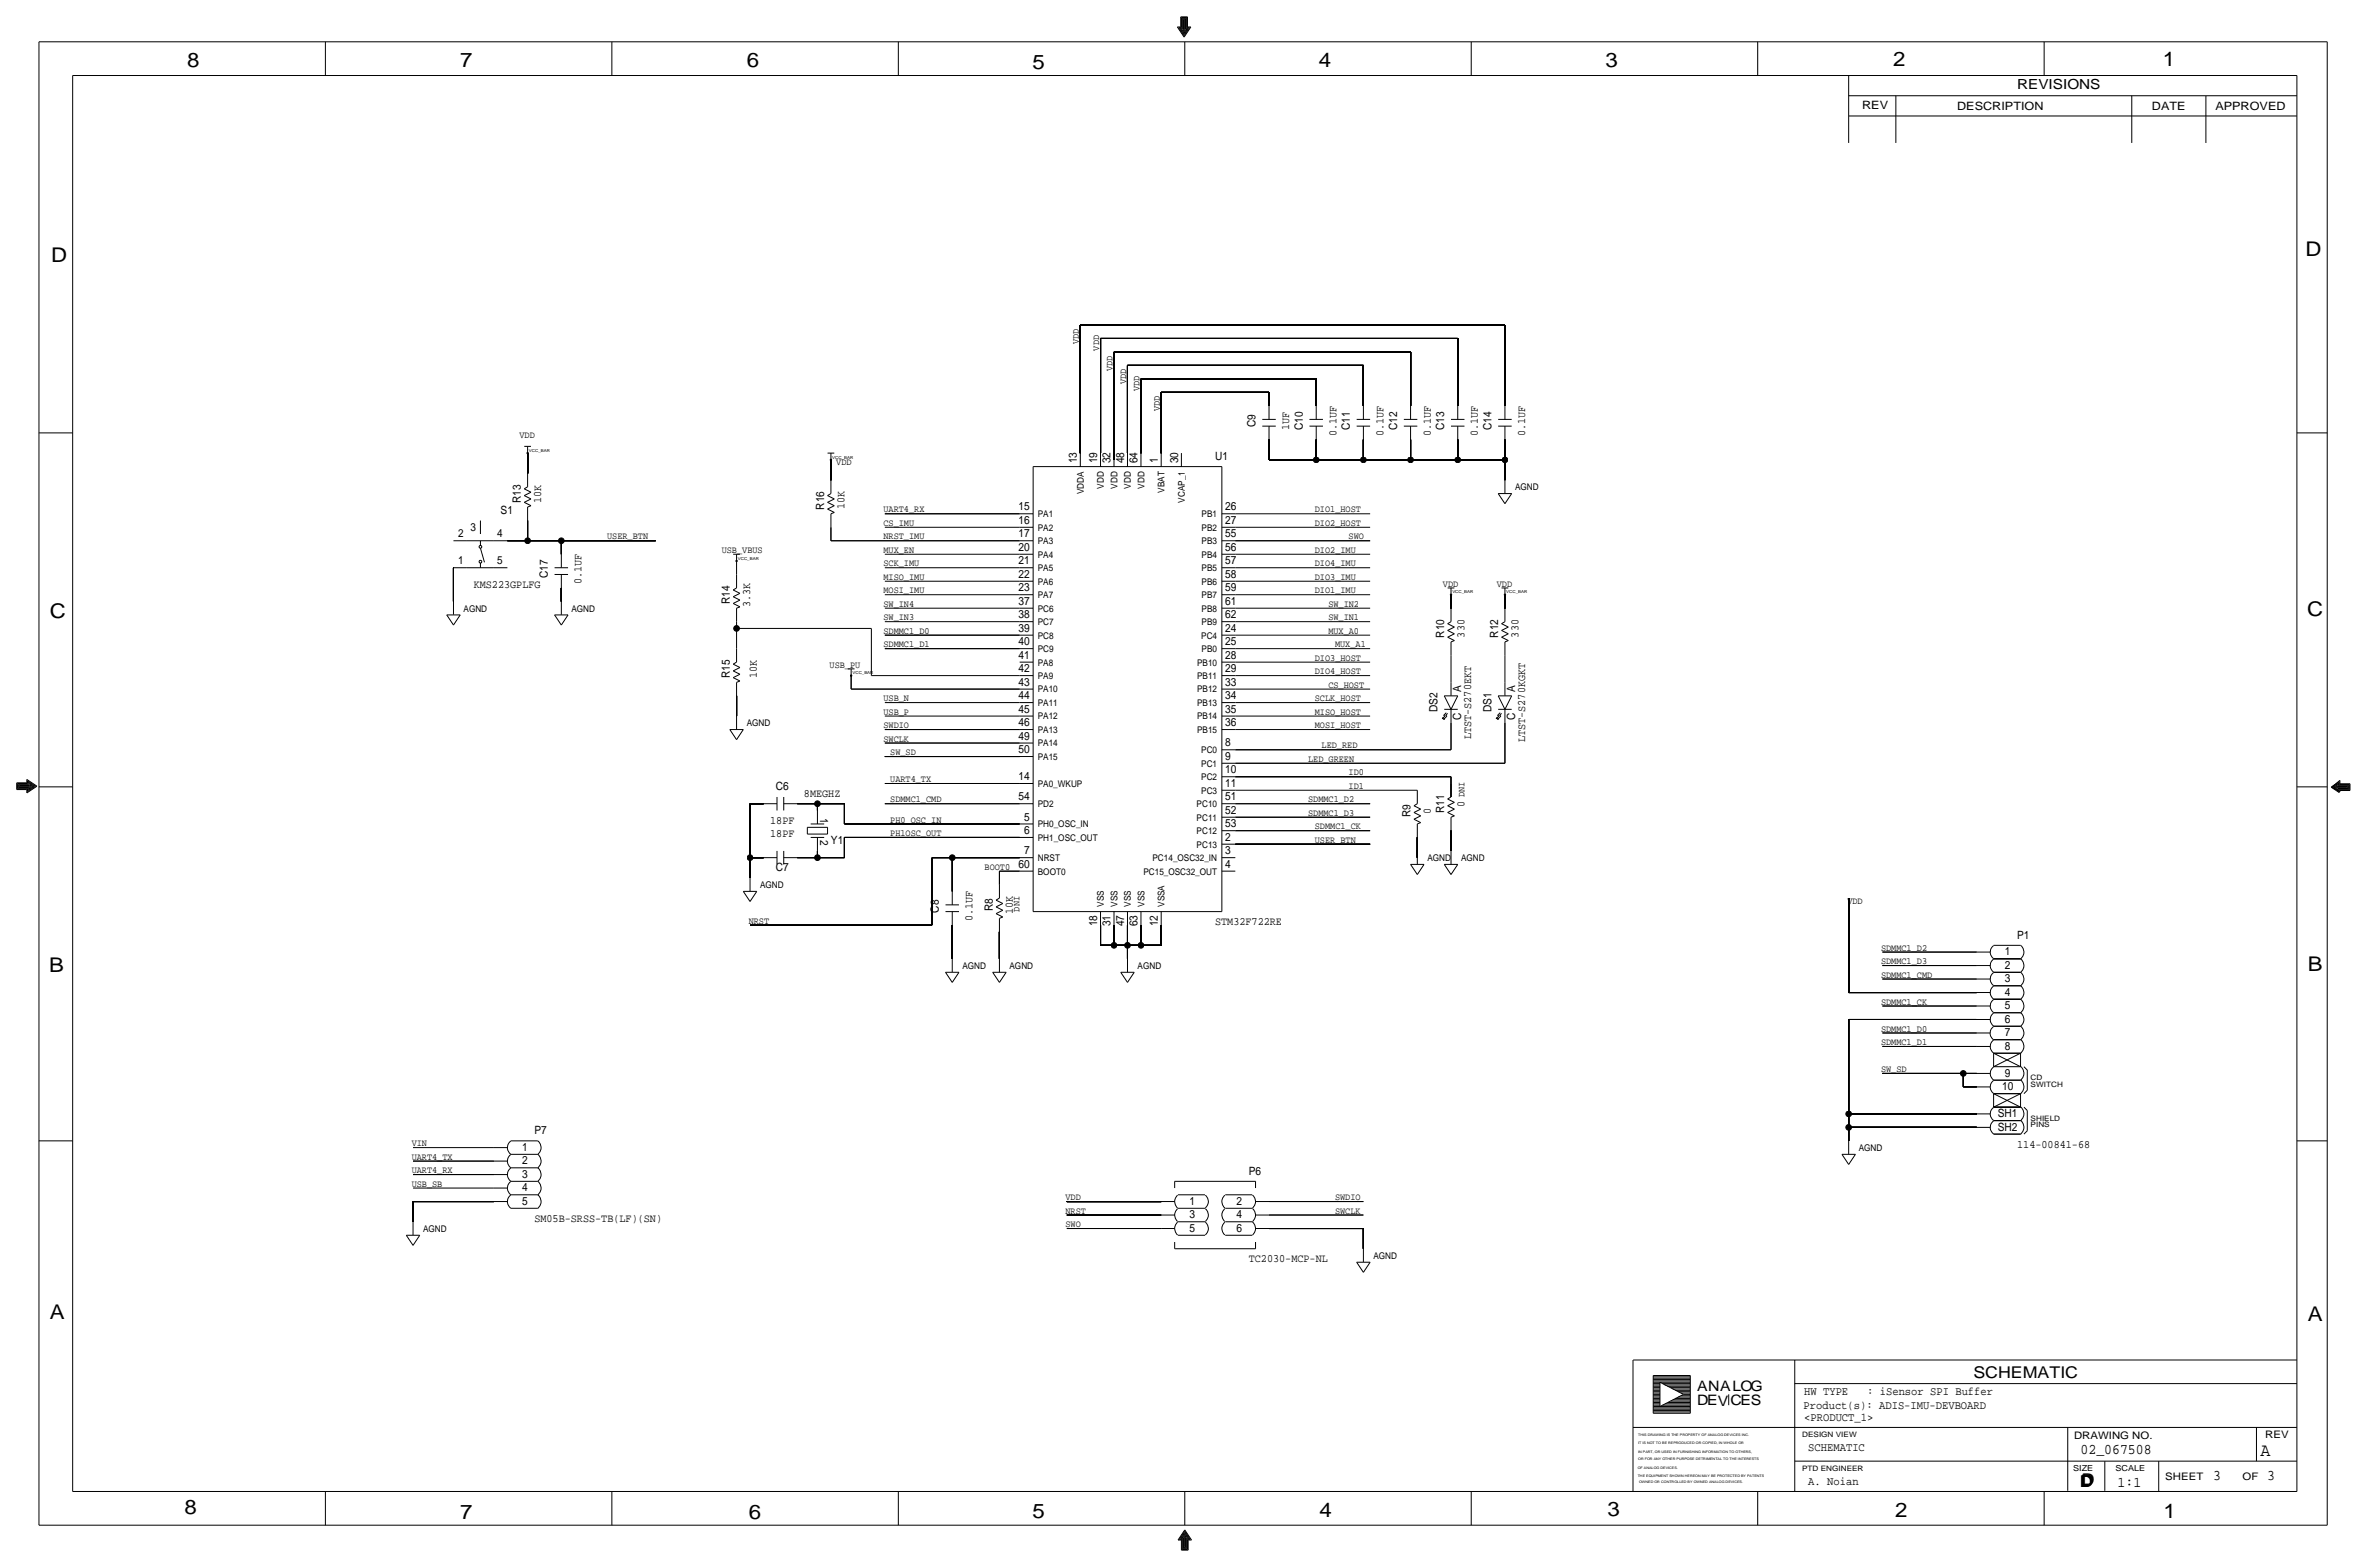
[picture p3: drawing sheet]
<svg xmlns="http://www.w3.org/2000/svg" width="892mm" height="590mm" viewBox="0 0 892 590" stroke-linecap="round" stroke-linejoin="round" font-family="sans-serif">
<defs><g id="words">
<g font-size="7.6">
<text x="70.6" y="25.4">8</text>
<text x="173.4" y="25.4">7</text>
<text x="281.4" y="25.1">6</text>
<text x="389.1" y="26.2">5</text>
<text x="497" y="25.4">4</text>
<text x="605" y="25.1">3</text>
<text x="713.4" y="24.9">2</text>
<text x="815" y="24.9">1</text>
<text x="19.3" y="98.8">D</text>
<text x="868.9" y="96.5">D</text>
<text x="18.7" y="232.7">C</text>
<text x="869.4" y="232.2">C</text>
<text x="869.6" y="365.8">B</text>
<text x="18.5" y="366">B</text>
<text x="18.7" y="496.8">A</text>
<text x="869.6" y="497.6">A</text>
<text x="69.5" y="570.5">8</text>
<text x="173.4" y="572.3">7</text>
<text x="282.1" y="572.3">6</text>
<text x="389.1" y="571.8">5</text>
<text x="497.3" y="571.5">4</text>
<text x="605.7" y="571.2">3</text>
<text x="714.2" y="571.5">2</text>
<text x="815.3" y="572">1</text>
</g>
<text font-size="7" x="851.9" y="548.4">A</text>
<g font-size="6.1">
<text x="743.7" y="518.9">SCHEMATIC</text>
<text x="783.8" y="560.3">D</text>
<text x="784.3" y="559.8">D</text>
</g>
<g font-size="5.6">
<text x="784" y="547.9">02_067508</text>
<text x="834.1" y="557.5">3</text>
<text x="854.4" y="557.5">3</text>
<text x="798" y="560.1">1:1</text>
</g>
<g font-size="5.4">
<text x="639.5" y="524.2">ANALOG</text>
<text x="639.5" y="529.3">DEVCES</text>
</g>
<text font-size="5.2" x="760.2" y="33.5">REVISIONS</text>
<g font-size="4.4">
<text x="679.9" y="525.5">HW TYPE</text>
<text x="703.6" y="525.5">: iSensor SPI Buffer</text>
<text x="679.7" y="530.9">Product(s): ADIS-IMU-DEVBOARD</text>
<text x="679.9" y="535.2">&lt;PRODUCT_1&gt;</text>
<text x="681.4" y="546.6">SCHEMATIC</text>
<text x="681.4" y="559.3">A. Noian</text>
</g>
<g font-size="4.3">
<text x="701.8" y="41.1">REV</text>
<text x="737.6" y="41.4">DESCRIPTION</text>
<text x="811" y="41.4">DATE</text>
<text x="834.8" y="41.4">APPROVED</text>
<text x="473.2" y="160.9" transform="rotate(-90 473.2 160.9)">C9</text>
<text x="485.9" y="161.9" transform="rotate(-90 485.9 161.9)">1UF</text>
<text x="490.9" y="162" transform="rotate(-90 490.9 162)">C10</text>
<text x="503.6" y="164.2" transform="rotate(-90 503.6 164.2)">0.1UF</text>
<text x="508.7" y="162" transform="rotate(-90 508.7 162)">C11</text>
<text x="521.4" y="164.2" transform="rotate(-90 521.4 164.2)">0.1UF</text>
<text x="526.5" y="162" transform="rotate(-90 526.5 162)">C12</text>
<text x="539.2" y="164.2" transform="rotate(-90 539.2 164.2)">0.1UF</text>
<text x="544.3" y="162" transform="rotate(-90 544.3 162)">C13</text>
<text x="557" y="164.2" transform="rotate(-90 557 164.2)">0.1UF</text>
<text x="562.1" y="162" transform="rotate(-90 562.1 162)">C14</text>
<text x="574.8" y="164.2" transform="rotate(-90 574.8 164.2)">0.1UF</text>
<text x="457.9" y="173.2">U1</text>
<text x="405.8" y="174.5" transform="rotate(-90 405.8 174.5)">13</text>
<text x="413.5" y="174.5" transform="rotate(-90 413.5 174.5)">19</text>
<text x="418.5" y="174.5" transform="rotate(-90 418.5 174.5)">32</text>
<text x="423.6" y="174.5" transform="rotate(-90 423.6 174.5)">48</text>
<text x="428.7" y="174.5" transform="rotate(-90 428.7 174.5)">64</text>
<text x="436.3" y="174.5" transform="rotate(-90 436.3 174.5)">1</text>
<text x="443.9" y="174.5" transform="rotate(-90 443.9 174.5)">30</text>
<text x="196.3" y="189.4" transform="rotate(-90 196.3 189.4)">R13</text>
<text x="203.9" y="189.4" transform="rotate(-90 203.9 189.4)">10K</text>
<text x="310.6" y="192" transform="rotate(-90 310.6 192)">R16</text>
<text x="318.2" y="191.9" transform="rotate(-90 318.2 191.9)">10K</text>
<text x="188.7" y="193.5">S1</text>
<text x="383.8" y="192.3">15</text>
<text x="383.8" y="197.4">16</text>
<text x="461.7" y="192.3">26</text>
<text x="461.7" y="197.4">27</text>
<text x="383.8" y="202.4">17</text>
<text x="461.7" y="202.4">55</text>
<text x="383.8" y="207.5">20</text>
<text x="461.7" y="207.5">56</text>
<text x="383.8" y="212.6">21</text>
<text x="461.7" y="212.6">57</text>
<text x="178.5" y="221.5">KMS223GPLFG</text>
<text x="206.5" y="217.9" transform="rotate(-90 206.5 217.9)">C17</text>
<text x="219.2" y="220.1" transform="rotate(-90 219.2 220.1)">0.1UF</text>
<text x="383.8" y="217.7">22</text>
<text x="461.7" y="217.7">58</text>
<text x="275" y="227.5" transform="rotate(-90 275 227.5)">R14</text>
<text x="383.8" y="222.8">23</text>
<text x="383.8" y="227.8">37</text>
<text x="461.7" y="222.8">59</text>
<text x="461.7" y="227.8">61</text>
<text x="282.7" y="228.6" transform="rotate(-90 282.7 228.6)">3.3K</text>
<text x="383.8" y="232.9">38</text>
<text x="461.7" y="232.9">62</text>
<text x="383.8" y="238">39</text>
<text x="461.7" y="238">24</text>
<text x="383.8" y="243.1">40</text>
<text x="461.7" y="243.1">25</text>
<text x="544.3" y="240.2" transform="rotate(-90 544.3 240.2)">R10</text>
<text x="551.9" y="240.2" transform="rotate(-90 551.9 240.2)">330</text>
<text x="564.6" y="240.2" transform="rotate(-90 564.6 240.2)">R12</text>
<text x="572.2" y="240.2" transform="rotate(-90 572.2 240.2)">330</text>
<text x="383.8" y="248.2">41</text>
<text x="461.7" y="248.2">28</text>
<text x="275" y="255.5" transform="rotate(-90 275 255.5)">R15</text>
<text x="285.2" y="255.4" transform="rotate(-90 285.2 255.4)">10K</text>
<text x="383.8" y="253.2">42</text>
<text x="461.7" y="253.2">29</text>
<text x="383.8" y="258.3">43</text>
<text x="383.8" y="263.4">44</text>
<text x="461.7" y="258.3">33</text>
<text x="461.7" y="263.4">34</text>
<text x="550.6" y="260.9" transform="rotate(-90 550.6 260.9)">A</text>
<text x="570.9" y="260.9" transform="rotate(-90 570.9 260.9)">A</text>
<text x="383.8" y="268.5">45</text>
<text x="461.7" y="268.5">35</text>
<text x="541.7" y="268.4" transform="rotate(-90 541.7 268.4)">DS2</text>
<text x="562.1" y="268.4" transform="rotate(-90 562.1 268.4)">DS1</text>
<text x="383.8" y="273.6">46</text>
<text x="461.7" y="273.6">36</text>
<text x="550.6" y="271.2" transform="rotate(-90 550.6 271.2)">C</text>
<text x="570.9" y="271.2" transform="rotate(-90 570.9 271.2)">C</text>
<text x="383.8" y="278.6">49</text>
<text x="461.7" y="281.2">8</text>
<text x="554.4" y="278.4" transform="rotate(-90 554.4 278.4)">LTST-S270EKT</text>
<text x="574.8" y="279.6" transform="rotate(-90 574.8 279.6)">LTST-S270KGKT</text>
<text x="383.8" y="283.7">50</text>
<text x="461.7" y="286.3">9</text>
<text x="383.8" y="293.9">14</text>
<text x="461.7" y="291.3">10</text>
<text x="292.4" y="297.7">C6</text>
<text x="461.7" y="296.4">11</text>
<text x="303" y="300.2">8MEGHZ</text>
<text x="383.8" y="301.5">54</text>
<text x="461.7" y="301.5">51</text>
<text x="551.9" y="303.9" transform="rotate(-90 551.9 303.9)">0</text>
<text x="290.3" y="310.4">18PF</text>
<text x="309.1" y="308.3" transform="rotate(90 309.1 308.3)">1</text>
<text x="385.9" y="309.1">5</text>
<text x="461.7" y="306.6">52</text>
<text x="461.7" y="311.7">53</text>
<text x="531.6" y="307.8" transform="rotate(-90 531.6 307.8)">R9</text>
<text x="539.2" y="306.5" transform="rotate(-90 539.2 306.5)">0</text>
<text x="544.3" y="306.3" transform="rotate(-90 544.3 306.3)">R11</text>
<text x="290.3" y="315.5">18PF</text>
<text x="309.1" y="316.5" transform="rotate(90 309.1 316.5)">2</text>
<text x="385.9" y="314.2">6</text>
<text x="461.7" y="316.7">2</text>
<text x="313.1" y="318">Y1</text>
<text x="385.9" y="321.8">7</text>
<text x="461.7" y="321.8">3</text>
<text x="292.4" y="328.2">C7</text>
<text x="383.8" y="326.9">60</text>
<text x="461.7" y="326.9">4</text>
<text x="353.8" y="343.8" transform="rotate(-90 353.8 343.8)">C8</text>
<text x="366.5" y="347.1" transform="rotate(-90 366.5 347.1)">0.1UF</text>
<text x="374.1" y="343.3" transform="rotate(-90 374.1 343.3)">R8</text>
<text x="381.7" y="344.3" transform="rotate(-90 381.7 344.3)">10K</text>
<text x="413.5" y="348.9" transform="rotate(-90 413.5 348.9)">18</text>
<text x="418.5" y="348.9" transform="rotate(-90 418.5 348.9)">31</text>
<text x="423.6" y="348.9" transform="rotate(-90 423.6 348.9)">47</text>
<text x="428.7" y="348.9" transform="rotate(-90 428.7 348.9)">63</text>
<text x="436.3" y="348.9" transform="rotate(-90 436.3 348.9)">12</text>
<text x="457.9" y="348.5">STM32F722RE</text>
<text x="760.2" y="353.6">P1</text>
<text x="755.6" y="359.9">1</text>
<text x="755.6" y="365">2</text>
<text x="755.6" y="370.1">3</text>
<text x="755.6" y="375.2">4</text>
<text x="755.6" y="380.2">5</text>
<text x="755.6" y="385.3">6</text>
<text x="755.6" y="390.4">7</text>
<text x="755.6" y="395.5">8</text>
<text x="755.6" y="405.6">9</text>
<text x="754.5" y="410.7">10</text>
<text x="752.9" y="420.9">SH1</text>
<text x="752.9" y="426">SH2</text>
<text x="201.4" y="427.2">P7</text>
<text x="196.8" y="433.6">1</text>
<text x="760.2" y="432.3">114-00841-68</text>
<text x="196.8" y="438.7">2</text>
<text x="196.8" y="443.7">3</text>
<text x="470.6" y="442.5">P6</text>
<text x="196.8" y="448.8">4</text>
<text x="196.8" y="453.9">5</text>
<text x="448.2" y="453.9">1</text>
<text x="466" y="453.9">2</text>
<text x="201.4" y="460.2">SM05B-SRSS-TB(LF)(SN)</text>
<text x="448.2" y="459">3</text>
<text x="466" y="459">4</text>
<text x="448.2" y="464.1">5</text>
<text x="466" y="464.1">6</text>
<text x="470.6" y="475.5">TC2030-MCP-NL</text>
</g>
<g font-size="4.2">
<text x="172.6" y="202.4">2</text>
<text x="177.3" y="199.9">3</text>
<text x="187.4" y="202.4">4</text>
<text x="172.6" y="212.6">1</text>
<text x="187.4" y="212.6">5</text>
</g>
<g font-size="3.9">
<text x="781.6" y="542.1">DRAWING NO.</text>
<text x="853.6" y="541.8">REV</text>
<text x="816" y="557.4">SHEET</text>
<text x="845.1" y="557.5">OF</text>
</g>
<g font-size="3.6">
<text x="406.6" y="129.5" transform="rotate(-90 406.6 129.5)">VDD</text>
<text x="414.2" y="132.1" transform="rotate(-90 414.2 132.1)">VDD</text>
<text x="419.3" y="139.7" transform="rotate(-90 419.3 139.7)">VDD</text>
<text x="424.4" y="144.8" transform="rotate(-90 424.4 144.8)">VDD</text>
<text x="429.5" y="147.3" transform="rotate(-90 429.5 147.3)">VDD</text>
<text x="437.1" y="154.9" transform="rotate(-90 437.1 154.9)">VDD</text>
<text x="195.8" y="165.1">VDD</text>
<text x="315.2" y="175.3">VDD</text>
<text x="332.9" y="193">UART4_RX</text>
<text x="495.5" y="193">DIO1_HOST</text>
<text x="228.8" y="203.2">USER_BTN</text>
<text x="332.9" y="198.1">CS_IMU</text>
<text x="332.9" y="203.2">NRST_IMU</text>
<text x="495.5" y="198.1">DIO2_HOST</text>
<text x="508.2" y="203.2">SWO</text>
<text x="272" y="208.3">USB_VBUS</text>
<text x="332.9" y="208.3">MUX_EN</text>
<text x="495.5" y="208.3">DIO2_IMU</text>
<text x="332.9" y="213.4">SCK_IMU</text>
<text x="495.5" y="213.4">DIO4_IMU</text>
<text x="332.9" y="218.4">MISO_IMU</text>
<text x="495.5" y="218.4">DIO3_IMU</text>
<text x="543.8" y="221">VDD</text>
<text x="564.1" y="221">VDD</text>
<text x="332.9" y="223.5">MOSI_IMU</text>
<text x="495.5" y="223.5">DIO1_IMU</text>
<text x="332.9" y="233.7">SW_IN3</text>
<text x="332.9" y="228.6">SW_IN4</text>
<text x="500.6" y="233.7">SW_IN1</text>
<text x="500.6" y="228.6">SW_IN2</text>
<text x="332.9" y="238.8">SDMMC1_D0</text>
<text x="500.6" y="238.8">MUX_A0</text>
<text x="332.9" y="243.8">SDMMC1_D1</text>
<text x="503.1" y="243.8">MUX_A1</text>
<text x="312.6" y="251.5">USB_PU</text>
<text x="495.5" y="248.9">DIO3_HOST</text>
<text x="495.5" y="254">DIO4_HOST</text>
<text x="500.6" y="259.1">CS_HOST</text>
<text x="332.9" y="269.2">USB_P</text>
<text x="332.9" y="264.2">USB_N</text>
<text x="495.5" y="269.2">MISO_HOST</text>
<text x="495.5" y="264.2">SCLK_HOST</text>
<text x="332.9" y="274.3">SWDIO</text>
<text x="495.5" y="274.3">MOSI_HOST</text>
<text x="332.9" y="279.4">SWCLK</text>
<text x="498" y="281.9">LED_RED</text>
<text x="335.5" y="284.5">SW_SD</text>
<text x="493" y="287">LED_GREEN</text>
<text x="508.2" y="292.1">ID0</text>
<text x="335.5" y="294.6">UART4_TX</text>
<text x="508.2" y="297.2">ID1</text>
<text x="335.5" y="302.3">SDMMC1_CMD</text>
<text x="493" y="302.3">SDMMC1_D2</text>
<text x="551.9" y="300.2" transform="rotate(-90 551.9 300.2)">DNI</text>
<text x="335.5" y="309.9">PH0_OSC_IN</text>
<text x="493" y="307.3">SDMMC1_D3</text>
<text x="335.5" y="315">PH1OSC_OUT</text>
<text x="495.5" y="312.4">SDMMC1_CK</text>
<text x="495.5" y="317.5">USER_BTN</text>
<text x="371" y="327.7">BOOT0</text>
<text x="696.2" y="340.4">VDD</text>
<text x="282.1" y="348">NRST</text>
<text x="384.3" y="343.4" transform="rotate(-90 384.3 343.4)">DNI</text>
<text x="708.9" y="358.1">SDMMC1_D2</text>
<text x="708.9" y="363.2">SDMMC1_D3</text>
<text x="708.9" y="368.3">SDMMC1_CMD</text>
<text x="708.9" y="378.5">SDMMC1_CK</text>
<text x="708.9" y="388.6">SDMMC1_D0</text>
<text x="708.9" y="393.7">SDMMC1_D1</text>
<text x="708.9" y="403.9">SW_SD</text>
<text x="155.1" y="431.8">VIN</text>
<text x="155.1" y="436.9">UART4_TX</text>
<text x="155.1" y="442">UART4_RX</text>
<text x="155.1" y="447">USB_SB</text>
<text x="401.5" y="452.1">VDD</text>
<text x="503.1" y="452.1">SWDIO</text>
<text x="401.5" y="457.2">NRST</text>
<text x="503.1" y="457.2">SWCLK</text>
<text x="401.5" y="462.3">SWO</text>
</g>
<g font-size="3.5">
<text x="416" y="184.1" transform="rotate(-90 416 184.1)">VDD</text>
<text x="421.1" y="184.1" transform="rotate(-90 421.1 184.1)">VDD</text>
<text x="426.2" y="184.1" transform="rotate(-90 426.2 184.1)">VDD</text>
<text x="431.2" y="184.1" transform="rotate(-90 431.2 184.1)">VDD</text>
<text x="438.9" y="185.6" transform="rotate(-90 438.9 185.6)">VBAT</text>
<text x="570.9" y="184.7">AGND</text>
<text x="408.4" y="186.1" transform="rotate(-90 408.4 186.1)">VDDA</text>
<text x="446.5" y="189.4" transform="rotate(-90 446.5 189.4)">VCAP_1</text>
<text x="391.1" y="194.8">PA1</text>
<text x="452.8" y="194.8">PB1</text>
<text x="391.1" y="199.9">PA2</text>
<text x="452.8" y="199.9">PB2</text>
<text x="391.1" y="205">PA3</text>
<text x="452.8" y="205">PB3</text>
<text x="391.1" y="215.1">PA5</text>
<text x="391.1" y="210.1">PA4</text>
<text x="452.8" y="215.1">PB5</text>
<text x="452.8" y="210.1">PB4</text>
<text x="391.1" y="220.2">PA6</text>
<text x="452.8" y="220.2">PB6</text>
<text x="391.1" y="225.3">PA7</text>
<text x="452.8" y="225.3">PB7</text>
<text x="174.7" y="230.4">AGND</text>
<text x="215.3" y="230.4">AGND</text>
<text x="391.1" y="230.4">PC6</text>
<text x="452.8" y="230.4">PB8</text>
<text x="391.1" y="235.5">PC7</text>
<text x="452.8" y="235.5">PB9</text>
<text x="391.1" y="245.6">PC9</text>
<text x="391.1" y="240.5">PC8</text>
<text x="452.7" y="240.5">PC4</text>
<text x="452.8" y="245.6">PB0</text>
<text x="391.1" y="250.7">PA8</text>
<text x="451.1" y="250.7">PB10</text>
<text x="391.1" y="255.8">PA9</text>
<text x="451.1" y="255.8">PB11</text>
<text x="391.1" y="260.9">PA10</text>
<text x="451.1" y="260.9">PB12</text>
<text x="391.1" y="265.9">PA11</text>
<text x="451.1" y="265.9">PB13</text>
<text x="281.4" y="273.6">AGND</text>
<text x="391.1" y="271">PA12</text>
<text x="451.1" y="271">PB14</text>
<text x="391.1" y="281.2">PA14</text>
<text x="391.1" y="276.1">PA13</text>
<text x="451.1" y="276.1">PB15</text>
<text x="391.1" y="286.3">PA15</text>
<text x="452.7" y="283.7">PC0</text>
<text x="452.7" y="293.9">PC2</text>
<text x="452.7" y="288.8">PC1</text>
<text x="391.1" y="296.4">PA0_WKUP</text>
<text x="452.7" y="299">PC3</text>
<text x="391.1" y="304">PD2</text>
<text x="451" y="304">PC10</text>
<text x="391.1" y="311.7">PH0_OSC_IN</text>
<text x="451" y="309.1">PC11</text>
<text x="391.1" y="316.7">PH1_OSC_OUT</text>
<text x="451" y="314.2">PC12</text>
<text x="451" y="319.3">PC13</text>
<text x="391.1" y="329.4">BOOT0</text>
<text x="391.1" y="324.4">NRST</text>
<text x="430.9" y="329.4">PC15_OSC32_OUT</text>
<text x="434.3" y="324.4">PC14_OSC32_IN</text>
<text x="537.9" y="324.4">AGND</text>
<text x="550.6" y="324.4">AGND</text>
<text x="286.5" y="334.5">AGND</text>
<text x="416" y="341.6" transform="rotate(-90 416 341.6)">VSS</text>
<text x="421.1" y="341.6" transform="rotate(-90 421.1 341.6)">VSS</text>
<text x="426.2" y="341.6" transform="rotate(-90 426.2 341.6)">VSS</text>
<text x="431.2" y="341.6" transform="rotate(-90 431.2 341.6)">VSS</text>
<text x="438.9" y="341.6" transform="rotate(-90 438.9 341.6)">VSSA</text>
<text x="362.7" y="365">AGND</text>
<text x="380.4" y="365">AGND</text>
<text x="428.7" y="365">AGND</text>
<text x="700.5" y="433.6">AGND</text>
<text x="159.5" y="464.1">AGND</text>
<text x="517.6" y="474.2">AGND</text>
</g>
<g font-size="3.1">
<text x="781.3" y="554">SIZE</text>
<text x="797.3" y="554">SCALE</text>
</g>
<g font-size="2.8">
<text x="765.3" y="406.9">CD</text>
<text x="765.3" y="409.4">SWITCH</text>
<text x="765.3" y="424.7">PINS</text>
<text x="765.3" y="422.1">SHIELD</text>
<text x="679.1" y="541.3">DESIGN VIEW</text>
<text x="679.1" y="554">PTD ENGINEER</text>
</g>
<g font-size="1.5">
<text x="199.3" y="170.2">VCC_BAR</text>
<text x="313.6" y="172.7">VCC_BAR</text>
<text x="278.1" y="210.8">VCC_BAR</text>
<text x="547.3" y="223.5">VCC_BAR</text>
<text x="567.6" y="223.5">VCC_BAR</text>
<text x="321.3" y="254">VCC_BAR</text>
</g>
<g font-size="1.3">
<text x="617.3" y="541.1">THIS DRAWING IS THE PROPERTY OF ANALOG DEVICES INC.</text>
<text x="617.3" y="543.9">IT IS NOT TO BE REPRODUCED OR COPIED, IN WHOLE OR</text>
<text x="617.3" y="547.2">IN PART, OR USED IN FURNISHING INFORMATION TO OTHERS,</text>
<text x="617.3" y="550">OR FOR ANY OTHER PURPOSE DETRIMENTAL TO THE INTERESTS</text>
<text x="617.2" y="556.3">THE EQUIPMENT SHOWN HEREON MAY BE PROTECTED BY PATENTS</text>
<text x="617.2" y="553.2">OF ANALOG DEVICES.</text>
<text x="617.7" y="558.8">OWNED OR CONTROLLED BY OWNED ANALOG DEVICES.</text>
</g>
</g></defs>
<!-- layer: Nets -->
<g fill="none" stroke="#000" stroke-width=".38">
<path d="M407.1 122.4v48.3zM407.1 122.4h160zM414.7 127.5v43.2zM414.7 127.5h134.7zM419.8 132.6v38.1zM419.8 132.6h111.8zM424.9 137.7v33zM424.9 137.7h88.9zM513.8 137.7v15.2zM531.6 132.6v20.3zM549.4 127.5v25.4zM567.1 122.4v30.5z"/>
<path d="M430 142.7v28zM430 142.7h66zM437.6 147.8v22.9zM437.6 147.8h40.6zM478.2 147.8v5.1zM496 142.7v10.2zM198.8 170.7v7.6zM313.1 173.2v7.6zM419.8 170.7v2.5zM478.2 165.6v7.6zM478.2 173.2h17.8zM496 165.6v7.6z"/>
<path d="M496 173.2h17.8zM513.8 165.6v7.6zM513.8 173.2h17.8zM531.6 165.6v7.6zM531.6 173.2h17.8zM549.4 165.6v7.6zM549.4 173.2h17.7zM567.1 173.2v7.6zM567.1 165.6v7.6zM198.8 196.1v7.6zM313.1 198.6v5.1zM333.5 193.5h50.8z"/>
<path d="M333.5 198.6h50.8zM465.5 193.5h50.8zM465.5 198.6h50.8zM170.9 213.9v12.7zM191.2 203.7h7.6zM198.8 203.7h12.7zM211.5 203.7v5.1zM211.5 203.7h35.6zM277.6 211.3v5.1zM313.1 203.7h71.2zM333.5 218.9h50.8zM333.5 213.9h50.8z"/>
<path d="M333.5 208.8h50.8zM465.5 203.7h50.8zM465.5 208.8h50.8zM465.5 218.9h50.8zM465.5 213.9h50.8zM211.5 221.5v5.1zM277.6 236.7v7.6zM277.6 234.2v2.5zM277.6 236.7h50.8zM328.4 236.7v17.8zM333.5 239.3h50.8zM333.5 224h50.8z"/>
<path d="M333.5 234.2h50.8zM333.5 229.1h50.8zM465.5 239.3h50.8zM465.5 234.2h50.8zM465.5 229.1h50.8zM465.5 224h50.8zM546.8 224v5.1zM567.1 224v5.1zM320.8 254.5v5.1zM320.8 259.6h63.5zM328.4 254.5h55.9zM333.5 244.3h50.8z"/>
<path d="M465.5 259.6h50.8zM465.5 249.4h50.8zM465.5 254.5h50.8zM465.5 244.3h50.8zM546.8 246.9v10.1zM567.1 246.9v10.1zM277.6 262.1v7.6zM333.5 279.9h50.8zM333.5 274.8h50.8zM333.5 269.7h50.8zM333.5 264.7h50.8zM465.5 269.7h50.8z"/>
<path d="M465.5 274.8h50.8zM465.5 264.7h50.8zM546.8 272.3v10.1zM567.1 272.3v15.2zM333.5 295.1h50.8zM333.5 285h50.8zM465.5 292.6h81.3zM465.5 297.7h68.6zM465.5 287.5h101.6zM465.5 282.4h81.3zM546.8 295.1v5.1zM546.8 292.6v2.5z"/>
<path d="M282.7 302.8v20.3zM282.7 302.8h5zM300.4 302.8h7.7zM308.1 302.8v2.5zM308.1 302.8h10.1zM318.2 302.8v7.6zM318.2 310.4h66.1zM318.2 315.5v7.6zM318.2 315.5h66.1zM333.5 302.8h50.8zM465.5 312.9h50.8zM465.5 302.8h50.8z"/>
<path d="M465.5 307.8h50.8zM465.5 318h50.8zM534.1 315.5v5zM546.8 312.9v7.6zM282.7 323.1v7.6zM282.7 323.1h5zM300.4 323.1h7.7zM308.1 320.5v2.6zM308.1 323.1h10.1zM351.2 323.1v25.4zM351.2 323.1h7.7zM358.9 323.1v12.7z"/>
<path d="M358.9 323.1h25.4zM376.6 328.2v5zM376.6 328.2h7.7zM534.1 320.5v2.6zM696.7 338.3v35.6zM282.7 348.5h68.5zM358.9 348.5v12.7zM376.6 351v10.2zM414.7 348.5v7.6zM414.7 356.1h5.1zM419.8 348.5v7.6zM419.8 356.1h5.1z"/>
<path d="M424.9 356.1v5.1zM424.9 348.5v7.6zM424.9 356.1h5.1zM430 348.5v7.6zM430 356.1h7.6zM437.6 348.5v7.6zM709.4 358.6h35.5zM696.7 373.9h48.2zM709.4 379h35.5zM709.4 368.8h35.5zM709.4 363.7h35.5zM696.7 384h48.2z"/>
<path d="M696.7 384v35.6zM709.4 389.1h35.5zM709.4 394.2h35.5zM696.7 419.6v5.1zM696.7 419.6h48.2zM709.4 404.4h30.5zM739.9 404.4h5zM739.9 404.4v5zM739.9 409.4h5zM155.7 437.4h30.4zM155.7 432.3h30.4zM696.7 424.7v5.1z"/>
<path d="M696.7 424.7h48.2zM155.7 452.6v7.6zM155.7 452.6h30.4zM155.7 442.5h30.4zM155.7 447.5h30.4zM402 457.7h35.6zM402 452.6h35.6zM478.2 457.7h35.6zM478.2 452.6h35.6zM402 462.8h35.6zM478.2 462.8h35.6zM513.8 462.8v7.6z"/>
</g>
<g fill="#000" stroke="#000" stroke-width=".38">
<circle cx="496" cy="173.2" r="1.07"/>
<circle cx="513.8" cy="173.2" r="1.07"/>
<circle cx="531.6" cy="173.2" r="1.07"/>
<circle cx="549.4" cy="173.2" r="1.07"/>
<circle cx="567.1" cy="173.2" r="1.07"/>
<circle cx="198.8" cy="203.7" r="1.07"/>
<circle cx="211.5" cy="203.7" r="1.07"/>
<circle cx="277.6" cy="236.7" r="1.07"/>
<circle cx="308.1" cy="302.8" r="1.07"/>
<circle cx="282.7" cy="323.1" r="1.07"/>
<circle cx="308.1" cy="323.1" r="1.07"/>
<circle cx="358.9" cy="323.1" r="1.07"/>
<circle cx="419.8" cy="356.1" r="1.07"/>
<circle cx="424.9" cy="356.1" r="1.07"/>
<circle cx="430" cy="356.1" r="1.07"/>
<circle cx="696.7" cy="419.6" r="1.07"/>
<circle cx="739.9" cy="404.4" r="1.07"/>
<circle cx="696.7" cy="424.7" r="1.07"/>
</g>
<!-- layer: Components -->
<g fill="none" stroke="#000" stroke-width=".38">
<path d="M475.7 158h5.1zM478.2 152.9v5.1zM493.5 158h5.1zM496 152.9v5.1zM511.3 158h5zM513.8 152.9v5.1zM529 158h5.1zM531.6 152.9v5.1zM546.8 158h5.1zM549.4 152.9v5.1zM564.6 158h5.1zM567.1 152.9v5.1z"/>
<path d="M197.6 168.1h2.5zM198.8 168.1v2.6zM198.8 178.3v5.1zM311.9 170.7h2.5zM313.1 170.7v2.5zM389.3 175.8h71.2zM389.3 175.8v167.6zM407.1 170.7v5.1zM414.7 170.7v5.1zM419.8 170.7v5.1zM424.9 170.7v5.1zM430 170.7v5.1z"/>
<path d="M437.6 170.7v5.1zM445.2 170.7v5.1zM460.5 175.8v167.6zM475.7 160.5h5.1zM478.2 160.5v5.1zM493.5 160.5h5.1zM496 160.5v5.1zM511.3 160.5h5zM513.8 160.5v5.1zM529 160.5h5.1zM531.6 160.5v5.1zM546.8 160.5h5.1z"/>
<path d="M549.4 160.5v5.1zM564.6 160.5h5.1zM567.1 160.5v5.1zM181.1 196.1v5.1zM197.6 184.1l1.2-.7zM197.6 184.1l2.5 1.3zM197.6 186.7l2.5-1.3zM197.6 186.7l2.5 1.3zM197.6 189.2l2.5-1.2zM197.6 189.2l2.5 1.3zM198.8 191v5.1zM198.8 191l1.3-.5z"/>
<path d="M311.9 186.7l1.2-.8zM311.9 186.7l2.5 1.3zM311.9 189.2l2.5-1.2zM311.9 189.2l2.5 1.3zM311.9 191.8l2.5-1.3zM311.9 191.8l2.5 1.2zM313.1 180.8v5.1zM313.1 193.5v5.1zM313.1 193.5l1.3-.5zM384.3 198.6h5zM384.3 193.5h5zM460.5 198.6h5z"/>
<path d="M460.5 193.5h5zM564.6 185.9l2.5 3.8zM564.6 185.9h5.1zM567.1 180.8v5zM569.7 185.9l-2.6 3.8zM170.9 203.7h5.1zM170.9 213.9h5.1zM176 213.9h10.1zM176 203.7h10.1zM181.1 206.5l1.5 5.3zM181.1 212.1v1.8zM181.1 203.7v1.8z"/>
<path d="M186.1 213.9h5.1zM186.1 203.7h5.1zM209 216.4h5.1zM209 213.9h5.1zM211.5 216.4v5.1zM211.5 208.8v5.1zM276.3 208.8h2.5zM277.6 208.8v2.5zM277.6 216.4v5.1zM384.3 218.9h5zM384.3 213.9h5zM384.3 208.8h5z"/>
<path d="M384.3 203.7h5zM460.5 218.9h5zM460.5 213.9h5zM460.5 208.8h5zM460.5 203.7h5zM168.4 231.6l2.5 3.9zM168.4 231.6h5zM170.9 226.6v4.9zM173.4 231.6l-2.5 3.9zM209 231.6l2.5 3.9zM209 231.6h5.1zM211.5 226.6v4.9z"/>
<path d="M214.1 231.6l-2.6 3.9zM276.3 222.2l1.3-.7zM276.3 222.2l2.5 1.3zM276.3 224.8l2.5-1.3zM276.3 224.8l2.5 1.3zM276.3 227.3l2.5-1.2zM276.3 227.3l2.5 1.3zM277.6 229.1v5.1zM277.6 229.1l1.2-.5zM384.3 239.3h5zM384.3 234.2h5zM384.3 229.1h5z"/>
<path d="M384.3 224h5zM460.5 234.2h5zM460.5 229.1h5zM460.5 224h5zM460.5 239.3h5zM545.5 221.5h2.6zM545.5 234.9l1.3-.7zM545.5 234.9l2.6 1.3zM545.5 237.5l2.6-1.3zM545.5 237.5l2.6 1.3zM546.8 221.5v2.5zM546.8 229.1v5.1z"/>
<path d="M565.9 221.5h2.5zM565.9 234.9l1.2-.7zM565.9 234.9l2.5 1.3zM565.9 237.5l2.5-1.3zM565.9 237.5l2.5 1.3zM567.1 221.5v2.5zM567.1 229.1v5.1zM276.3 250.2l1.3-.8zM276.3 250.2l2.5 1.3zM276.3 252.7l2.5-1.2zM276.3 252.7l2.5 1.3zM276.3 255.3l2.5-1.3z"/>
<path d="M276.3 255.3l2.5 1.2zM277.6 244.3v5.1zM277.6 257v5.1zM277.6 257l1.2-.5zM319.5 252h2.5zM320.8 252v2.5zM384.3 259.6h5zM384.3 254.5h5zM384.3 249.4h5zM384.3 244.3h5zM460.5 259.6h5zM460.5 254.5h5z"/>
<path d="M460.5 249.4h5zM460.5 244.3h5zM545.5 240l2.6-1.2zM545.5 240l2.6 1.3zM546.8 257v5.1zM546.8 241.8v5.1zM546.8 241.8l1.3-.5zM565.9 240l2.5-1.2zM565.9 240l2.5 1.3zM567.1 257v5.1zM567.1 241.8v5.1zM567.1 241.8l1.3-.5z"/>
<path d="M275 274.8l2.6 3.8zM275 274.8h5.1zM277.6 269.7v5zM280.1 274.8l-2.5 3.8zM384.3 279.9h5zM384.3 274.8h5zM384.3 269.7h5zM384.3 264.7h5zM460.5 274.8h5zM460.5 269.7h5zM460.5 264.7h5zM543.5 270.8l1-1.1z"/>
<path d="M543.5 270.8l.5-.3zM543.8 270.3l-.3 .5zM544 269.5l1-1zM544 269.5l.5 .2zM544 271l1.3-1.3zM544 271l.5-.2zM544.3 267.2h5.1zM544.3 262.1l2.5 5.1zM544.3 262.1h5.1zM544.3 270.5l-.3 .5zM544.8 269.5l.5 .2zM545.5 268.7l-.7 .8z"/>
<path d="M546.8 267.2v5.1zM549.4 262.1l-2.6 5.1zM563.8 270.8l.5-.3zM564.1 270.3l-.3 .5zM564.3 269.5l.5 .2zM564.3 271l.5-.2zM564.6 267.2h5.1zM564.6 262.1l2.5 5.1zM564.6 262.1h5.1zM564.6 270.5l-.3 .5zM564.8 269.7l-1 1.1zM565.1 269.5l.5 .2z"/>
<path d="M565.4 268.5l-1.1 1zM565.6 269.7l-1.3 1.3zM565.9 268.7l-.8 .8zM567.1 267.2v5.1zM569.7 262.1l-2.6 5.1zM384.3 285h5zM384.3 295.1h5zM460.5 297.7h5zM460.5 292.6h5zM460.5 287.5h5zM460.5 282.4h5zM534.1 297.7v5.1z"/>
<path d="M546.8 295.1v5.1zM287.7 302.8h5.1zM292.8 300.2v5.1zM295.4 302.8h5zM295.4 300.2v5.1zM304.2 311.7h7.7zM304.2 311.7v2.5zM304.2 314.2h7.7zM305.5 315.5h5.1zM305.5 310.4h5.1zM308.1 305.3v5.1zM308.1 315.5v5z"/>
<path d="M311.9 311.7v2.5zM384.3 302.8h5zM384.3 315.5h5zM384.3 310.4h5zM460.5 312.9h5zM460.5 307.8h5zM460.5 302.8h5zM460.5 318h5zM532.8 303.5l1.3-.7zM532.8 303.5l2.6 1.3zM532.8 306.1l2.6-1.3zM532.8 306.1l2.6 1.2z"/>
<path d="M532.8 308.6l2.6-1.3zM532.8 308.6l2.6 1.3zM534.1 310.4v5.1zM534.1 310.4l1.3-.5zM545.5 301l1.3-.8zM545.5 301l2.6 1.3zM545.5 303.5l2.6-1.2zM545.5 303.5l2.6 1.3zM545.5 306.1l2.6-1.3zM545.5 306.1l2.6 1.2zM546.8 307.8v5.1zM546.8 307.8l1.3-.5z"/>
<path d="M280.1 335.8l2.6 3.8zM280.1 335.8h5.1zM282.7 330.7v5zM285.2 335.8l-2.5 3.8zM287.7 323.1h5.1zM292.8 320.5v5.1zM295.4 323.1h5zM295.4 320.5v5.1zM358.9 335.8v5.1zM375.4 339.1l1.2-.8zM375.4 339.1l2.5 1.3zM376.6 333.2v5.1z"/>
<path d="M384.3 328.2h5zM384.3 323.1h5zM460.5 328.2h5zM460.5 323.1h5zM531.6 325.6l2.5 3.8zM531.6 325.6h5.1zM534.1 320.5v5zM536.7 325.6l-2.6 3.8zM544.3 325.6l2.5 3.8zM544.3 325.6h5.1zM546.8 320.5v5zM549.4 325.6l-2.6 3.8z"/>
<path d="M356.3 343.4h5.1zM356.3 340.9h5.1zM358.9 343.4v5.1zM375.4 341.6l2.5-1.2zM375.4 341.6l2.5 1.3zM375.4 344.2l2.5-1.3zM375.4 344.2l2.5 1.2zM376.6 345.9v5.1zM376.6 345.9l1.3-.5zM389.3 343.4h71.2zM414.7 343.4v5.1zM419.8 343.4v5.1z"/>
<path d="M424.9 343.4v5.1zM430 343.4v5.1zM437.6 343.4v5.1zM744.9 358.6h5.1zM751.3 356.1h10.1zM751.3 356.2a3 3 0 0 0 0 4.9M761.4 356.1a3.2 3.2 0 0 1 0 5.1 3.2 3.2 0 0 1 0 5.1 3.2 3.2 0 0 1 0 5 3.2 3.2 0 0 1 0 5.1 3.2 3.2 0 0 1 0 5.2M356.3 366.3l2.6 3.8zM356.3 366.3h5.1zM358.9 361.2v5zM361.4 366.3l-2.5 3.8zM374.1 366.3l2.5 3.8z"/>
<path d="M374.1 366.3h5.1zM376.6 361.2v5zM379.2 366.3l-2.6 3.8zM422.4 366.3l2.5 3.8zM422.4 366.3h5zM424.9 361.2v5zM427.4 366.3l-2.5 3.8zM744.9 379h5.1zM744.9 373.9h5.1zM744.9 368.8h5.1zM744.9 363.7h5.1zM751.3 376.4h10.1z"/>
<path d="M751.3 361.2h10.1zM751.3 371.3h10.1zM751.3 366.3h10.1zM751.3 376.5a3 3 0 0 0 0 5M751.3 361.3a3 3 0 0 0 0 4.9M751.3 371.4a3 3 0 0 0 0 5M751.3 366.4a3 3 0 0 0 0 4.9M744.9 394.2h5.1zM744.9 389.1h5.1zM744.9 384h5.1zM751.3 396.7l10.1 5.1zM751.3 396.7v5.1z"/>
<path d="M751.3 391.7h10.1zM751.3 396.7h10.1zM751.3 386.6h10.1zM751.3 381.5h10.1zM751.3 386.7a3.1 3.1 0 0 0 0 5.1 3 3 0 0 0 0 4.9M751.3 381.6a3 3 0 0 0 0 4.9M761.4 396.7v5.1zM761.4 391.6a3.3 3.3 0 0 1 0 5.2M761.4 386.6a3.2 3.2 0 0 1 0 5.1M761.4 381.5a3.2 3.2 0 0 1 0 5.1M744.9 419.6h5.1zM744.9 409.4h5.1z"/>
<path d="M744.9 404.4h5.1zM751.3 401.8l10.1-5.1zM751.3 401.8h10.1zM751.3 417.1l10.1-5.1zM751.3 412v5.1zM751.3 412l10.1 5.1zM751.3 417.1h10.1zM751.3 412h10.1zM751.3 406.9h10.1zM751.3 417.2a3 3 0 0 0 0 4.9M751.3 407a3 3 0 0 0 0 4.9M751.3 401.9a3 3 0 0 0 0 5"/>
<path d="M761.4 412v5.1zM761.4 417a3.3 3.3 0 0 1 0 5.2M761.4 406.8a3.3 3.3 0 0 1 0 5.2M761.4 401.7a3.3 3.3 0 0 1 0 5.3M762.7 417.1l1.3 1.2zM762.7 401.8l1.3 1.3zM764 418.3v7.7zM764 410.7l-1.3 1.3zM764 403.1v7.6zM186.1 437.4h5.1zM186.1 432.3h5.1zM192.5 429.8h10.1z"/>
<path d="M192.5 439.9h10.1zM192.5 434.8h10.1zM192.5 429.8a3.3 3.3 0 0 0-.1 5.2 3.3 3.3 0 0 0 0 5.1 3.1 3.1 0 0 0 .1 4.9M202.6 429.8a3.2 3.2 0 0 1 0 5.1 3.2 3.2 0 0 1 0 5.1 3.2 3.2 0 0 1 0 5.1M694.1 434.8l2.6 3.9zM694.1 434.8h5.1zM696.7 429.8v4.9zM699.2 434.8l-2.5 3.9zM744.9 424.7h5.1zM751.3 422.1h10.1zM751.3 427.2h10.1zM751.3 422.2a3 3 0 0 0 0 5"/>
<path d="M761.4 422a3.3 3.3 0 0 1 0 5.3M764 426l-1.3 1.2zM186.1 452.6h5.1zM186.1 447.5h5.1zM186.1 442.5h5.1zM192.5 445h10.1zM192.5 455.2h10.1zM192.5 450.1h10.1zM192.5 445.1a3.1 3.1 0 0 0 0 5M192.5 450.1a3.1 3.1 0 0 0 0 5.1M202.6 445a3.2 3.2 0 0 1 0 5.1M202.6 450.1a3.2 3.2 0 0 1 0 5.1"/>
<path d="M437.6 457.7h5.1zM437.6 452.6h5.1zM442.7 445h30.5zM442.7 445v2.5zM443.8 455.3a3.2 3.2 0 0 0 0 4.8M443.8 450.2a3.3 3.3 0 0 0 0 4.9M443.9 455.2h10.2zM443.9 450.1h10.2zM454.2 455.3a3.1 3.1 0 0 1 0 4.8M454.2 450.2a3.1 3.1 0 0 1 0 4.9M461.6 455.3a3.2 3.2 0 0 0 0 4.8M461.6 450.2a3.2 3.2 0 0 0 0 4.9"/>
<path d="M461.7 455.2h10.2zM461.7 450.1h10.2zM472 450.2a3.2 3.2 0 0 1 0 4.9M472 455.3a3.2 3.2 0 0 1 0 4.9M473.2 457.7h5zM473.2 452.6h5zM473.2 445v2.5zM153.1 465.3l2.6 3.8zM153.1 465.3h5.1zM155.7 460.2v5zM158.2 465.3l-2.5 3.8zM437.6 462.8h5.1z"/>
<path d="M442.7 470.4h30.5zM442.7 467.9v2.5zM443.8 460.3a3.3 3.3 0 0 0 0 5M443.9 465.3h10.2zM443.9 460.2h10.2zM454.2 460.4a3.1 3.1 0 0 1 0 4.8M461.6 460.4a3.2 3.2 0 0 0 0 4.8M461.7 465.3h10.2zM461.7 460.2h10.2zM472 460.3a3.2 3.2 0 0 1 0 5M473.2 462.8h5zM473.2 467.9v2.5z"/>
<path d="M511.3 475.5l2.5 3.8zM511.3 475.5h5zM513.8 470.4v5zM516.3 475.5l-2.5 3.8z"/>
<circle cx="181" cy="211.6" r=".51"/>
<circle cx="181" cy="206" r=".51"/>
</g>
<path d="M198.6 170.5h.4v.4h-.4zM312.9 173.1h.4v.3h-.4zM277.4 211.2h.4v.3h-.4zM546.6 223.9h.4v.3h-.4zM566.9 223.9h.4v.3h-.4zM320.6 254.3h.3v.4h-.3z" fill="#000" stroke="#000" stroke-width=".38"/>
<!-- layer: Page Border and Title Block -->
<g fill="none" stroke="#000" stroke-width=".38">
<path d="M14.7 15.7v558.8zM14.7 15.7h862.3zM122.6 15.7v12.7zM230.6 15.7v12.7zM338.5 15.7v12.7zM443.7 10.2h1.3zM443.7 10.2l2.5 3.8zM444.2 10.4l2 3.1zM444.2 10.4h1zM444.7 10.7l1.5 2.3zM444.7 10.7h.8zM445 6.4v3.8z"/>
<path d="M445 6.4h2.5zM445.2 6.6v3.8zM445.2 6.6h2zM445.2 10.9h.5zM445.2 10.9l1 1.5zM445.5 6.9v3.8zM445.5 6.9h1.5zM445.7 11.2l.5 .7zM445.7 11.2h.3zM445.7 7.1v3.8zM445.7 7.1h1zM446 7.4v3.8z"/>
<path d="M446 7.4h.5zM446.2 7.6v4.1zM446.5 11.2h.2zM446.5 7.4v3.8zM446.5 15.7v12.7zM446.7 10.9h.5zM446.7 11.2l-.5 .7zM446.7 7.1v3.8zM447 10.7h.8zM447 6.9v3.8zM447.2 10.4h1.1zM447.2 6.6v3.8z"/>
<path d="M447.2 10.9l-1 1.5zM447.5 10.2h1.3zM447.5 6.4v3.8zM447.8 10.7l-1.6 2.3zM448.3 10.4l-2.1 3.1zM448.8 10.2l-2.6 3.8zM554.4 15.7v12.7zM662.4 15.7v12.7zM770.3 15.7v12.7zM877 15.7v558.8zM27.4 28.4h838.2zM27.4 28.4v533.4z"/>
<path d="M696.7 36.1h168.9zM696.7 28.4v25.4zM714.5 36.1v17.7zM803.4 36.1v17.7zM831.3 36.1v17.7zM865.6 28.4v533.4zM696.7 43.7h168.9zM14.7 163.1h12.7zM865.6 163.1h11.4zM6.3 294.9v2.5zM6.3 297.4h3.8zM6.3 294.9h3.8z"/>
<path d="M6.6 295.1v2.1zM6.6 295.1h3.8zM6.6 297.2h3.8zM6.8 295.4v1.5zM6.8 295.4h3.8zM6.8 296.9h3.8zM7.1 295.7v1zM7.1 295.7h3.8zM7.1 296.7h3.8zM7.3 295.9v.5zM7.3 295.9h3.8zM7.3 296.4h3.8z"/>
<path d="M7.6 296.2h4zM10.1 297.4v1.3zM10.1 298.7l3.8-2.5zM10.1 293.6l3.8 2.6zM10.1 293.6v1.3zM10.4 297.2v1zM10.4 298.2l3-2zM10.4 294.1v1zM10.4 294.1l3 2.1zM10.6 296.9v.8zM10.6 297.7l2.3-1.5zM10.6 294.6v.8z"/>
<path d="M10.6 294.6l2.3 1.6zM10.9 295.1v.6zM10.9 295.1l1.5 1.1zM10.9 296.7v.5zM10.9 297.2l1.5-1zM11.1 295.7v.2zM11.1 295.7l.8 .5zM11.1 296.4v.3zM11.1 296.7l.8-.5zM14.7 296.4h12.7zM865.6 296.4h11.4zM878.5 296.5l3-2z"/>
<path d="M878.5 296.5l3 2.1zM878.7 296.5l3.1 1.8zM878.7 296.5l3.1-2.5zM879 296.5l2.3-1.5zM879 296.5l2.3 1.5zM879.5 296.5l1.5-1zM879.5 296.5l1.5 1zM880 296.5l.8-.5zM880 296.5l.8 .5zM880.3 296.5h4zM880.8 296.3h3.8zM880.8 296.8h3.8z"/>
<path d="M880.8 296v.3zM880.8 296.8v.2zM881 296h3.8zM881 297h3.8zM881 295.5v.5zM881 297v.5zM881.3 295.8h3.8zM881.3 297.3h3.8zM881.3 295v.8zM881.3 297.3v.7zM881.5 295.5h3.8zM881.5 297.5h3.8z"/>
<path d="M881.5 294.5v1zM881.5 297.5v1.1zM881.8 297.8h3.8zM881.8 295.2h3.8zM881.8 297.8v.5zM881.8 294v1.2zM884.6 296.3v.5zM884.8 296v1zM885.1 295.8v1.5zM885.3 295.5v2zM885.6 295.2v2.6zM14.7 429.8h12.7z"/>
<path d="M865.6 429.8h11.4zM615.4 512.3v49.5zM615.4 512.3h250.2zM623 518.2h14zM623 518.7h14zM623 519.7h14zM623 519.2h14zM623 518.2v14.2zM637 518.2v14.2zM676.4 512.3v49.5zM615.4 537.7h250.2zM623 532.4h14z"/>
<path d="M623 531.9h14zM623 531.4h14zM623 530.4h14zM623 530.9h14zM623 526.3h2.6zM623 525.3h2.6zM623 527.3h2.6zM623 525.8h2.6zM623 528.3h2.6zM623 527.8h2.6zM623 528.8h2.6zM623 529.3h2.6z"/>
<path d="M623 526.8h2.6zM623 523.2h2.6zM623 524.8h2.6zM623 523.7h2.6zM623 522.7h2.6zM623 524.3h2.6zM623 521.7h2.6zM623 521.2h2.6zM623 522.2h2.6zM623 520.2h14zM623 529.8h14zM623 520.7h14z"/>
<path d="M625.6 529.8l8.8-4.5zM625.6 520.7l8.8 4.6zM625.6 520.7v9.1zM626.6 529.3h10.4zM626.6 521.2h10.4zM627.3 521.7h9.7zM627.6 528.8h9.4zM628.3 522.2h8.7zM628.6 528.3h8.4zM629.6 527.8h7.4zM629.6 522.7h7.4zM630.4 527.3h6.6z"/>
<path d="M630.4 523.2h6.6zM631.4 523.7h5.6zM631.4 526.8h5.6zM632.4 526.3h4.6zM632.4 524.3h4.6zM633.4 525.8h3.6zM633.4 524.8h3.6zM634.4 525.3h2.6zM651.5 525.3v4zM676.4 521.2h189.2zM779.2 537.7v23.9zM850.3 537.7v12.7z"/>
<path d="M676.4 550.4h189.2zM793.2 550.4v11.2zM813.5 550.4v11.4zM14.7 574.5h862.3zM27.4 561.8h838.2zM122.6 561.8v12.7zM230.6 561.8v12.7zM338.5 561.8v12.7zM444.4 579.9h1.1zM445 579.6h.7zM445.5 579.9v3.8zM445.5 579.4h.5z"/>
<path d="M445.7 579.6v3.8zM446 579.4v3.8zM446 579.1h.2zM446.2 579.1v3.8zM446.5 561.8v12.7zM446.5 576.8l-2.1 3.1zM446.5 576.3l-2.6 3.8zM446.5 577.3l-1.5 2.3zM446.5 576.3l2.5 3.8zM446.5 576.8l2 3.1zM446.5 577.3l1.5 2.3zM446.5 578.6v4.1z"/>
<path d="M446.5 578.4l-.5 .7zM446.5 578.4l.5 .7zM446.5 577.9l-1 1.5zM446.5 577.9l1 1.5zM446.7 579.1v3.8zM446.7 579.1h.3zM447 579.4v3.8zM447 579.4h.5zM447.2 579.6v3.8zM447.2 579.6h.8zM447.5 579.9v3.8zM447.5 579.9h1z"/>
<path d="M554.4 561.8v12.7zM662.4 561.8v12.7zM770.3 561.8v12.7zM443.9 580.1h1.3zM445.2 583.9h2.6zM445.2 580.1v3.8zM445.5 583.7h2zM445.7 583.4h1.5zM446 583.2h1zM446.2 582.9h.5zM447.8 580.1v3.8zM447.8 580.1h1.2z"/>
</g>
<use href="#words"/>
</svg>
